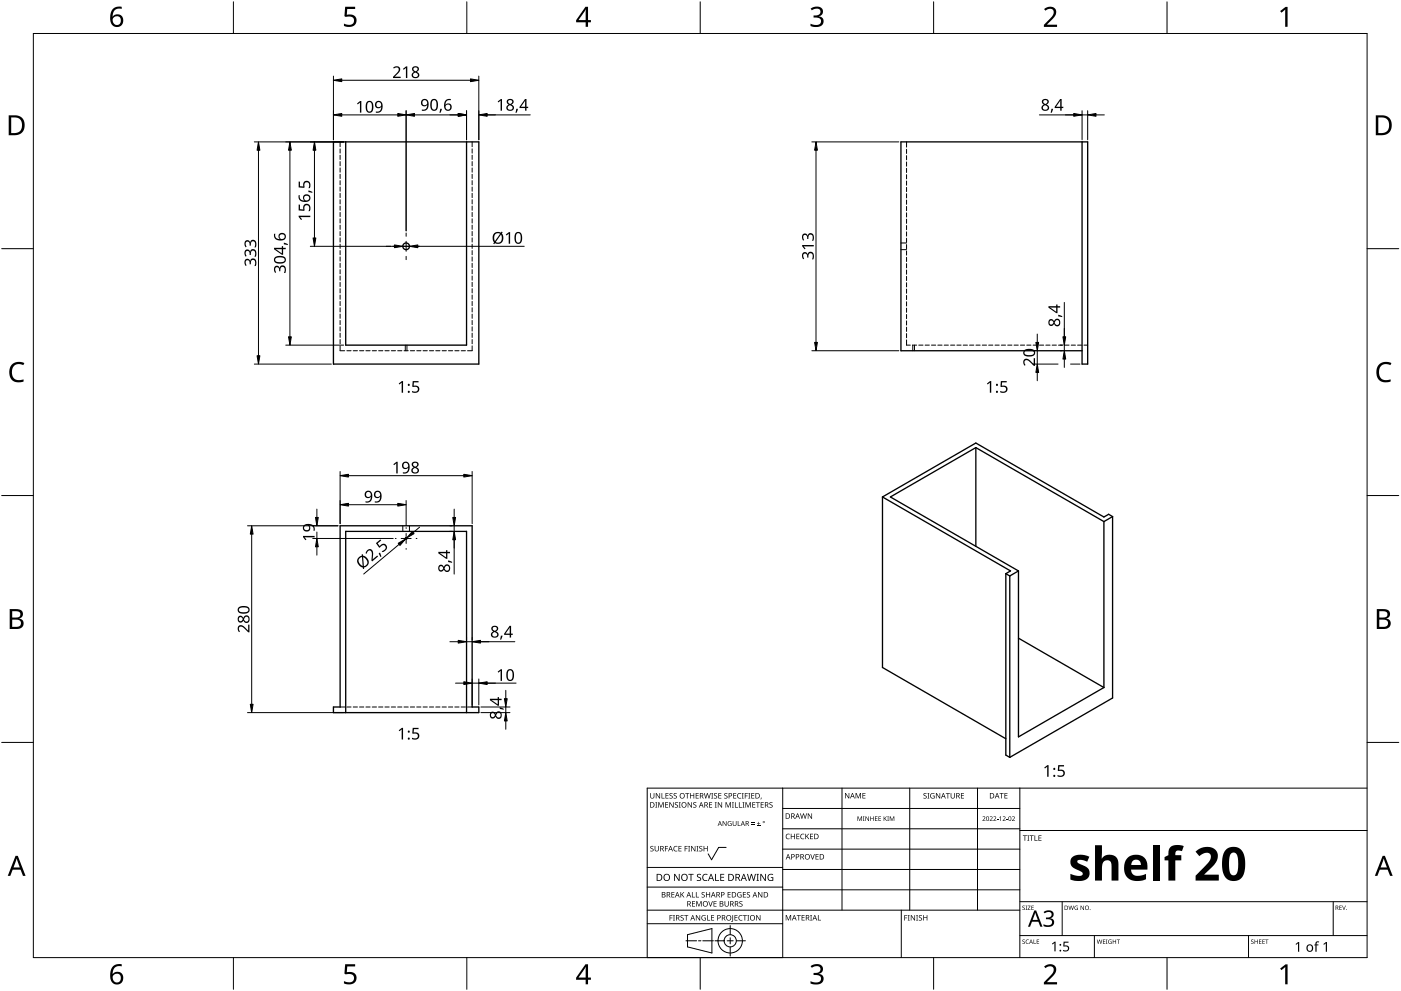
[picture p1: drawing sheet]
<svg xmlns="http://www.w3.org/2000/svg" width="420mm" height="297mm" viewBox="0 0 420 297" stroke-linecap="round" stroke-linejoin="round" font-family="sans-serif">
<g fill="none" stroke="#000" stroke-width=".3">
<path d="M102 42.5v1.5M102 44.6v1.3M102 46.5v1.3M102 48.4v1.3M102 50.3v1.3M102 52.2v1.3M102 54.1v1.3M102 56.1v1.2M102 58v1.2M102 59.9v1.2M141.6 42.5v1.5M141.6 44.6v1.3"/>
<path d="M141.6 46.5v1.3M141.6 48.4v1.3M141.6 50.3v1.3M141.6 52.2v1.3M141.6 54.1v1.3M141.6 56.1v1.2M141.6 58v1.2M141.6 59.9v1.2M271.9 42.5v1.6M271.9 44.7v1.3M271.9 46.6v1.3M271.9 48.5v1.3"/>
<path d="M271.9 50.4v1.3M271.9 52.4v1.2M271.9 54.3v1.2M271.9 56.2v1.2M271.9 58.1v1.2M271.9 60v1.2M102 61.8v1.2M102 63.7v1.2M102 65.6v1.2M102 67.5v1.3M102 69.4v1.3M102 71.3v1.3"/>
<path d="M102 73.2v1.3M102 75.1v1.3M102 77v1.3M102 78.9v1.3M141.6 61.8v1.2M141.6 63.7v1.2M141.6 65.6v1.2M141.6 67.5v1.3M141.6 69.4v1.3M141.6 71.3v1.3M141.6 73.2v1.3M141.6 75.1v1.3"/>
<path d="M141.6 77v1.3M141.6 78.9v1.3M270.2 72.8h1.7M270.2 74.8h1.7M271.9 61.9v1.2M271.9 63.8v1.3M271.9 65.7v1.3M271.9 67.6v1.3M271.9 69.5v1.3M271.9 71.4v1.3M271.9 73.3v1.3M271.9 75.2v1.3"/>
<path d="M271.9 77.1v1.3M271.9 79v1.3M102 80.8v1.3M102 82.7v1.3M102 84.6v1.3M102 86.5v1.3M102 88.4v1.3M102 90.3v1.3M102 92.2v1.3M102 94.1v1.3M102 96.1v1.2M102 98v1.2"/>
<path d="M102 99.9v1.2M141.6 80.8v1.3M141.6 82.7v1.3M141.6 84.6v1.3M141.6 86.5v1.3M141.6 88.4v1.3M141.6 90.3v1.3M141.6 92.2v1.3M141.6 94.1v1.3M141.6 96.1v1.2M141.6 98v1.2M141.6 99.9v1.2"/>
<path d="M271.9 80.9v1.3M271.9 82.8v1.3M271.9 84.7v1.3M271.9 86.6v1.3M271.9 88.5v1.3M271.9 90.5v1.2M271.9 92.4v1.2M271.9 94.3v1.2M271.9 96.2v1.2M271.9 98.1v1.2M271.9 100v1.2M102 103.7v1.4h1.4"/>
<path d="M102 101.8v1.2M104 105.1h1.3M105.9 105.1h1.3M107.8 105.1h1.3M109.7 105.1h1.3M111.6 105.1h1.3M113.5 105.1h1.3M115.4 105.1h1.3M117.4 105.1h1.2M119.3 105.1h1.2M121.2 105.1h1.2M121.5 103.4v1.7"/>
<path d="M122 103.4v1.7M123.1 105.1h1.2M125 105.1h1.2M126.9 105.1h1.2M128.8 105.1h1.3M130.7 105.1h1.3M132.6 105.1h1.3M134.5 105.1h1.3M136.4 105.1h1.3M138.3 105.1h1.3M141.6 101.8v1.2M141.6 103.7v1.4h-1.4"/>
<path d="M271.9 101.9v1.5h1.1M273.6 103.4h1.3M273.7 103.4v1.7M274.2 103.4v1.7M275.5 103.4h1.3M277.4 103.4h1.3M279.3 103.4h1.3M281.3 103.4h1.2M283.2 103.4h1.2M285.1 103.4h1.2M287 103.4h1.2M288.9 103.4h1.2"/>
<path d="M290.8 103.4h1.2M292.7 103.4h1.3M294.6 103.4h1.3M296.5 103.4h1.3M298.4 103.4h1.3M300.3 103.4h1.3M302.2 103.4h1.3M304.1 103.4h1.3M306 103.4h1.3M307.9 103.4h1.3M309.8 103.4h1.3M311.7 103.4h1.3"/>
<path d="M313.6 103.4h1.3M315.5 103.4h1.3M317.4 103.4h1.3M319.4 103.4h1.2M321.3 103.4h1.2M323.2 103.4h1.2M325.1 103.4h1.1M120.8 157.6v1.7M122.8 157.6v1.7M102 211.9h1.4M104 211.9h1.3M105.9 211.9h1.3"/>
<path d="M107.8 211.9h1.3M109.7 211.9h1.3M111.6 211.9h1.3M113.5 211.9h1.3M115.4 211.9h1.3M117.4 211.9h1.2M119.3 211.9h1.2M121.2 211.9h1.2M123.1 211.9h1.2M125 211.9h1.2M126.9 211.9h1.2M128.8 211.9h1.3"/>
<path d="M130.7 211.9h1.3M132.6 211.9h1.3M134.5 211.9h1.3M136.4 211.9h1.3M138.3 211.9h1.3M140.2 211.9h1.4"/>
</g>
<g fill="none" stroke="#000" stroke-width=".4">
<path d="M100 42.5h43.6v66.6h-43.6zM103.7 42.5v60.9h36.2v-60.9M324.5 42.5v66.6h1.7v-66.6h-56v62.6h54.3M292.7 134.2v29.6M292.7 134.2l-25.7 14.8 38.4 22.1M292.7 134.2l38.4 22.1M102 157.6h39.6v54.3h2v1.7h-43.6v-1.7h2zM264.7 149v51.1l36.9 21.3M264.7 149l38.4 22.1-1.5 .8M264.7 149l28-16.2 38.4 22.2 1.4-.9 1.2 .7M331.1 156.3v49.8M333.7 154.8v54.4l-30.9 17.8"/>
<path d="M333.7 154.8l-2.6 1.5M301.6 171.9v54.4l1.2 .7M301.6 171.9l1.2 .7M302.8 172.6v54.4M305.4 171.1v49.8l25.7-14.8M305.4 171.1l-2.6 1.5M305.4 191.3l25.7 14.8M103.7 213.6v-54.3h36.2v54.3"/>
<circle cx="121.8" cy="73.8" r="1"/>
<circle cx="121.8" cy="161.4" r=".25"/>
</g>
<path d="M10 10h400v277h-400z" fill="none" stroke="#000" stroke-width=".3"/>
<g fill="none" stroke="#000" stroke-width=".3">
<path d="M70 .5v9.5M140 .5v9.5M210 .5v9.5M280 .5v9.5M350 .5v9.5M.5 74.5h9.5M410 74.5h9.5M.5 148.5h9.5M410 148.5h9.5M.5 222.5h9.5M410 222.5h9.5M70 287v9.5"/>
<path d="M140 287v9.5M210 287v9.5M280 287v9.5M350 287v9.5"/>
</g>
<g fill="#000">
<path d="M103.5 2h3v.7h-2.4l-.1 1.7a1.98 1.98 0 0 1 2.4 .4 1.98 1.98 0 0 1 .2 2.5 2.88 2.88 0 0 1-3.5 .5v-.7a1.93 1.93 0 0 0 3-.6 1.37 1.37 0 0 0-.5-1.4 1.37 1.37 0 0 0-1.4-.1l-.5 .1-.4-.3zM243.1 2.6a2.32 2.32 0 0 1 3.7 .5 1.47 1.47 0 0 1-1.2 1.8 1.59 1.59 0 0 1 1.4 1.8 1.59 1.59 0 0 1-1.8 1.4l-2.1-.3v-.7a2.12 2.12 0 0 0 3.1-.5 1.21 1.21 0 0 0-1.6-1.3h-.6v-.7a1.53 1.53 0 0 0 2.1-1.1 1.49 1.49 0 0 0-2.6-.4zM313.1 2.7a2.03 2.03 0 0 1 2.1-.8 2.03 2.03 0 0 1 1.6 1.7 3.9 3.9 0 0 1-1.6 2.5l-1.2 1.3h3v.7h-3.9v-.6l1.5-1.6a2.56 2.56 0 0 0 1.3-2.9 1.62 1.62 0 0 0-2.4 .2zM383.9 3.3l1.6-1.2h.6v5.9h-.7l.1-5.2-1.2 1zM3.5 109.3a3.3 3.3 0 0 1 3.8-.5l-.3 .7a2.26 2.26 0 0 0-2.6 0 2.26 2.26 0 0 0-.8 2.6 2.12 2.12 0 0 0 3.1 1.7l.4-.1v.7a2.98 2.98 0 0 1-3.4-.4 2.98 2.98 0 0 1-.8-3.3zM413.5 109.3a3.3 3.3 0 0 1 3.8-.5l-.3 .7a2.26 2.26 0 0 0-2.7 0 2.26 2.26 0 0 0-.7 2.6 2.12 2.12 0 0 0 3.1 1.7l.4-.1v.7a2.98 2.98 0 0 1-3.4-.4 2.98 2.98 0 0 1-.8-3.3zM103.5 289h3v.7h-2.4l-.1 1.7a1.98 1.98 0 0 1 2.4 .4 1.98 1.98 0 0 1 .2 2.5 2.88 2.88 0 0 1-3.5 .4v-.6a1.93 1.93 0 0 0 3-.7 1.37 1.37 0 0 0-.5-1.3 1.37 1.37 0 0 0-1.4-.1l-.5 .1-.4-.3zM243.1 289.6a2.32 2.32 0 0 1 3.7 .5 1.47 1.47 0 0 1-1.2 1.8 1.59 1.59 0 0 1 1.4 1.8 1.59 1.59 0 0 1-1.8 1.4l-2.1-.3v-.7a2.12 2.12 0 0 0 3.1-.5 1.21 1.21 0 0 0-1.6-1.4h-.6v-.6a1.53 1.53 0 0 0 2.1-1.1 1.49 1.49 0 0 0-2.6-.4zM313.1 289.7a2.03 2.03 0 0 1 2.1-.8 2.03 2.03 0 0 1 1.6 1.7 3.9 3.9 0 0 1-1.6 2.5l-1.2 1.3h3v.7h-3.9v-.7l1.5-1.5a2.56 2.56 0 0 0 1.3-2.9 1.62 1.62 0 0 0-2.4 .2zM383.9 290.3l1.6-1.2h.6v5.9h-.7l.1-5.2-1.2 1z"/>
<path d="M33.9 2.6a2.88 2.88 0 0 1 2.6-.6v.7a2.02 2.02 0 0 0-2.7 2.3 1.83 1.83 0 0 1 2.6-.3 1.83 1.83 0 0 1 .3 2.6 2.07 2.07 0 0 1-2.6 .6 2.07 2.07 0 0 1-1.1-2.4 4 4 0 0 1 .9-2.9zM33.7 6.2a1.3 1.3 0 0 0 2.6 0 1.3 1.3 0 0 0-2.6 0z"/>
<path d="M175.6 2h.8v4h.8v.7h-.8v1.3h-.8v-1.3h-2.8v-.6zM175.6 2.8l-2.1 3.2h2.1z"/>
<path d="M2.6 34.6h1.8a2.99 2.99 0 0 1 3 3 2.99 2.99 0 0 1-3.1 2.9h-1.7zM3.4 35.2v4.7h.8a2.35 2.35 0 0 0 2.4-2.1 2.35 2.35 0 0 0-2-2.6z"/>
<path d="M412.6 34.6h1.8a2.99 2.99 0 0 1 3 3 2.99 2.99 0 0 1-3.1 2.9h-1.7zM413.3 35.2v4.7h.9a2.35 2.35 0 0 0 2.4-2.1 2.35 2.35 0 0 0-2-2.6z"/>
<path d="M2.9 182.6h1.7a1.68 1.68 0 0 1 2.3 1.7 1.37 1.37 0 0 1-1.2 1.1 1.61 1.61 0 0 1 1.4 2 1.61 1.61 0 0 1-2.1 1.1h-2.1zM3.7 185.7v2.2h1.2a1.13 1.13 0 0 0 1.4-1.1 1.13 1.13 0 0 0-1.5-1.1zM3.7 183.2v1.9h1.1a1.02 1.02 0 0 0 1.3-1 1.02 1.02 0 0 0-1.4-.9z"/>
<path d="M412.9 182.6h1.7a1.68 1.68 0 0 1 2.3 1.7 1.37 1.37 0 0 1-1.2 1.1 1.61 1.61 0 0 1 1.3 2 1.61 1.61 0 0 1-2 1.1h-2.1zM413.7 185.7v2.2h1.2a1.13 1.13 0 0 0 1.4-1.1 1.13 1.13 0 0 0-1.5-1.1zM413.7 183.2v1.9h1.1a1.02 1.02 0 0 0 1.3-1 1.02 1.02 0 0 0-1.5-.9z"/>
<path d="M4.7 256.5h.6l2.4 6h-.8l-.7-1.8h-2.4l-.7 1.8h-.8zM5 257.3l-.9 2.7h1.8z"/>
<path d="M414.7 256.5h.6l2.4 6h-.8l-.7-1.8h-2.4l-.7 1.8h-.8zM415 257.3l-1 2.7h1.9z"/>
<path d="M33.9 289.6a2.88 2.88 0 0 1 2.6-.6v.7a2.02 2.02 0 0 0-2.7 2.3 1.83 1.83 0 0 1 2.6-.3 1.83 1.83 0 0 1 .3 2.6 2.07 2.07 0 0 1-2.6 .6 2.07 2.07 0 0 1-1.1-2.4 4 4 0 0 1 .9-2.9zM33.7 293.2a1.3 1.3 0 0 0 2.6 0 1.3 1.3 0 0 0-2.6 0z"/>
<path d="M175.6 289h.8v4h.8v.7h-.8v1.3h-.8v-1.3h-2.8v-.6zM175.6 289.8l-2.1 3.2h2.1z"/>
</g>
<g fill="none" stroke="#000" stroke-width=".3">
<path d="M234.7 236.2v50.8h-40.6v-50.8h215.9M252.5 236.2v36.6M272.8 236.2v36.6M293.2 236.2v36.6M305.9 236.2v50.8M217.8 254h-2.3l-2.1 3.7-1-1.8M234.7 242.3h71.2M234.7 248.4h71.2M234.7 254.5h71.2M305.9 248.9h104.1M194.1 276.9h40.6M194.1 272.8h111.8"/>
<path d="M194.1 265.9h40.6M194.1 260h40.6M219 277.4v2.8M234.7 260.6h71.2M234.7 266.7h71.2M270.3 272.8v14.2M305.9 270.3h104.1M318.6 270.3v10.1M399.8 270.3v10.1M205.7 282h3.2M206.2 280.2l7.3-1.9v7.3l-7.3-1.8zM209.5 282h.7"/>
<path d="M210.8 282h3.2M214.4 282h2.8M218.1 282h1.8M219 281.1v1.8M219 283.8v2.8M220.8 282h2.8M305.9 280.4h104.1M328.2 280.4v6.6M374.4 280.4v6.6"/>
<circle cx="219" cy="282" r="1.83"/>
<circle cx="219" cy="282" r="3.7"/>
</g>
<g fill="#000">
<path d="M195 237.7h.2v1.1a.42 .42 0 0 0 .4 .4 .42 .42 0 0 0 .4-.4v-1.1h.2v1.1a.62 .62 0 0 1-.6 .6 .62 .62 0 0 1-.6-.6zM196.7 237.7h.2l.9 1.4v-1.4h.2v1.6h-.3l-.8-1.3v1.3h-.2zM198.4 237.7h.2v1.5h.7v.1h-.9zM199.6 237.7h.9v.2h-.7v.5h.6v.2h-.6v.6h.7v.1h-.9zM200.8 237.9l.6-.2 .3 .1v.2a.38 .38 0 0 0-.5-.2 .38 .38 0 0 0-.2 .5 .38 .38 0 0 0 .5 .2 .53 .53 0 0 1 .1 .8 .53 .53 0 0 1-.8 0v-.2a.41 .41 0 0 0 .6 .1 .41 .41 0 0 0 .1-.5 .41 .41 0 0 0-.5-.2zM202.1 237.9l.5-.2 .4 .1-.1 .2a.38 .38 0 0 0-.5-.2 .38 .38 0 0 0-.2 .5 .38 .38 0 0 0 .5 .2 .53 .53 0 0 1 .2 .8 .53 .53 0 0 1-.8 0v-.2a.41 .41 0 0 0 .5 .1 .41 .41 0 0 0 .2-.5 .41 .41 0 0 0-.6-.2zM205.5 237.7h1.2v.2h-.5v1.4h-.2v-1.4h-.5zM207 237.7h.2v.7h.8v-.7h.2v1.6h-.2v-.7h-.8v.7h-.2zM208.6 237.7h.9v.2h-.7v.5h.7v.2h-.7v.6h.7v.1h-.9zM211.1 237.7h.2l.4 1.4 .3-1.4h.2l.4 1.4 .4-1.4h.2l-.5 1.6h-.2l-.4-1.3-.3 1.3h-.3zM213.3 237.7h.6l-.2 .2v1.3l.2 .1h-.6l.2-.1v-1.3zM214.2 237.9l.5-.2 .4 .1-.1 .2a.38 .38 0 0 0-.5-.2 .38 .38 0 0 0-.2 .5 .38 .38 0 0 0 .5 .2 .53 .53 0 0 1 .2 .8 .53 .53 0 0 1-.8 0v-.2a.41 .41 0 0 0 .5 .1 .41 .41 0 0 0 .2-.5 .41 .41 0 0 0-.6-.2z"/>
<path d="M215.4 237.7h.9v.2h-.7v.5h.7v.2h-.7v.6h.7v.1h-.9zM217.3 237.9l.5-.2 .4 .1-.1 .2a.38 .38 0 0 0-.5-.2 .38 .38 0 0 0-.2 .5 .38 .38 0 0 0 .5 .2 .53 .53 0 0 1 .2 .8 .53 .53 0 0 1-.8 0v-.2a.41 .41 0 0 0 .5 .1 .41 .41 0 0 0 .2-.5 .41 .41 0 0 0-.6-.2zM219.9 237.7h.9v.2h-.7v.5h.7v.2h-.7v.6h.7v.1h-.9zM221.3 237.9l.6-.2 .4 .1-.1 .2a.65 .65 0 0 0-.9 .6 .65 .65 0 0 0 .9 .5 .77 .77 0 0 1-1.1-.1 .77 .77 0 0 1 .2-1.1zM222.5 237.7h.5l-.1 .2v1.3l.1 .1h-.5l.2-.1v-1.3zM223.4 237.7h.9v.2h-.7v.6h.6v.2h-.6v.6h-.2zM224.4 237.7h.6l-.2 .2v1.3l.2 .1h-.6l.2-.1v-1.3zM225.3 237.7h.9v.2h-.7v.5h.7v.2h-.7v.6h.7v.1h-.9zM228.2 239.1h.2l-.3 .5zM253.4 237.7h.3l.8 1.3v-1.3h.2v1.6h-.2l-.9-1.3v1.3h-.2zM256.6 237.7h.3l.5 1.3 .5-1.3h.3v1.6h-.2v-1.4l-.7 1.4-.5-1.4v1.4h-.2zM258.6 237.7h1v.2h-.7v.5h.6v.2h-.6v.5h.7v.2h-1z"/>
<path d="M277 237.9l.6-.2 .3 .1-.1 .2a.38 .38 0 0 0-.5-.2 .38 .38 0 0 0-.1 .5 .38 .38 0 0 0 .5 .2 .53 .53 0 0 1 .1 .8 .53 .53 0 0 1-.8 0v-.2a.41 .41 0 0 0 .6 .1 .41 .41 0 0 0 .1-.5 .41 .41 0 0 0-.5-.2zM278.1 237.7h.6l-.2 .2v1.3l.2 .1h-.6l.2-.1v-1.3zM279.2 237.9l.7-.2 .4 .1-.1 .2a.67 .67 0 0 0-1 .5 .67 .67 0 0 0 .9 .6v-.4h-.4v-.2h.6v.8a.88 .88 0 0 1-1.2-.2 .88 .88 0 0 1 .1-1.2zM280.7 237.7h.2l.9 1.4v-1.4h.2v1.6h-.3l-.8-1.3v1.3h-.2zM283.7 237.7h1.2v.2h-.5v1.4h-.2v-1.4h-.5zM285.1 237.7h.2v1.1a.42 .42 0 0 0 .4 .4 .42 .42 0 0 0 .4-.4v-1.1h.2v1.1a.62 .62 0 0 1-.6 .6 .62 .62 0 0 1-.6-.6zM288.2 237.7h.9v.2h-.7v.5h.7v.2h-.7v.6h.7v.1h-.9zM299.8 237.7h1.2v.2h-.5v1.4h-.2v-1.4h-.5zM301.2 237.7h.9v.2h-.7v.5h.7v.2h-.7v.5h.7v.2h-.9zM195.1 253.7l.6-.2 .3 .1-.1 .2a.38 .38 0 0 0-.5-.1 .38 .38 0 0 0-.1 .5 .38 .38 0 0 0 .4 .2 .53 .53 0 0 1 .2 .7 .53 .53 0 0 1-.8 .1v-.2a.41 .41 0 0 0 .6 .1 .41 .41 0 0 0 .1-.6 .41 .41 0 0 0-.6-.2zM196.5 240.4h.6l-.2 .2v1.3l.2 .2h-.6l.2-.2v-1.3zM196.3 253.6h.2v1a.42 .42 0 0 0 .5 .4 .42 .42 0 0 0 .4-.4v-1h.2v1a.62 .62 0 0 1-.6 .6 .62 .62 0 0 1-.7-.6z"/>
<path d="M197.4 240.4h.3l.5 1.4 .5-1.4h.3v1.7h-.2v-1.5l-.7 1.5-.5-1.5v1.5h-.2zM199.4 253.6h.9v.1h-.7v.6h.7v.2h-.7v.7h-.2zM199.5 240.4h.9v.2h-.7v.5h.6v.2h-.6v.6h.7v.2h-.9zM200.7 240.4h.3l.8 1.4v-1.4h.2v1.7h-.2l-.9-1.4v1.4h-.2zM202.2 253.8l.5-.3 .5 .1-.1 .2a.65 .65 0 0 0-.9 .6 .65 .65 0 0 0 .9 .6 .77 .77 0 0 1-1.1-.1 .77 .77 0 0 1 .2-1.1zM202.5 240.6l.5-.2 .3 .1v.2a.38 .38 0 0 0-.5-.2 .38 .38 0 0 0-.2 .5 .38 .38 0 0 0 .5 .2 .53 .53 0 0 1 .1 .8 .53 .53 0 0 1-.8 0l.1-.1a.41 .41 0 0 0 .5 0 .41 .41 0 0 0 .1-.5 .41 .41 0 0 0-.5-.2zM203.6 240.4h.6l-.2 .2v1.3l.2 .2h-.6l.2-.2v-1.3zM203.5 253.6h.9v.1h-.7v.6h.6v.1h-.6v.6h.7v.2h-.9zM205.3 253.6h.9v.1h-.7v.6h.7v.2h-.7v.7h-.2zM206.4 253.6h.6l-.2 .1v1.3l.2 .2h-.6l.2-.2v-1.3zM206.2 240.4h.3l.8 1.4v-1.4h.2v1.7h-.2l-.9-1.4v1.4h-.2zM207.3 253.6h.2l.9 1.3v-1.3h.2v1.6h-.3l-.8-1.4v1.4h-.2z"/>
<path d="M208 240.6l.5-.2 .3 .1v.2a.38 .38 0 0 0-.5-.2 .38 .38 0 0 0-.2 .5 .38 .38 0 0 0 .5 .2 .53 .53 0 0 1 .2 .8 .53 .53 0 0 1-.9 0l.1-.1a.41 .41 0 0 0 .5 0 .41 .41 0 0 0 .1-.5 .41 .41 0 0 0-.5-.2zM208.9 253.6h.6l-.2 .1v1.3l.2 .2h-.6l.2-.2v-1.3zM209.8 253.7l.5-.2 .3 .1v.2a.38 .38 0 0 0-.5-.1 .38 .38 0 0 0-.2 .5 .38 .38 0 0 0 .5 .2 .53 .53 0 0 1 .2 .7 .53 .53 0 0 1-.9 .1l.1-.2a.41 .41 0 0 0 .5 .1 .41 .41 0 0 0 .1-.6 .41 .41 0 0 0-.5-.2zM211 253.6h.2v.7h.8v-.7h.2v1.6h-.2v-.8h-.8v.8h-.2zM212.7 240.4h.9v.2h-.7v.5h.6v.2h-.6v.6h.7v.2h-.9zM214.4 240.4h.6l-.2 .2v1.3l.2 .2h-.6l.2-.2v-1.3zM215.3 240.4h.2l.9 1.4v-1.4h.2v1.7h-.3l-.8-1.4v1.4h-.2zM216.7 246.1h.2l.8 1.2v-1.2h.2v1.5h-.2l-.8-1.2v1.2h-.2zM217.6 240.4h.3l.5 1.4 .5-1.4h.3v1.7h-.2v-1.5l-.7 1.5-.5-1.5v1.5h-.2zM218.4 246.3l.6-.2 .4 .1-.2 .1a.6 .6 0 0 0-.8 .5 .6 .6 0 0 0 .8 .6v-.4l-.3-.2h.5v.7a.8 .8 0 0 1-1-.2 .8 .8 0 0 1 0-1zM219.5 240.4h.6l-.2 .2v1.3l.2 .2h-.6l.2-.2v-1.3zM220.4 240.4h.2v1.5h.7v.2h-.9z"/>
<path d="M219.7 246.1h.2v.9a.38 .38 0 0 0 .4 .4 .38 .38 0 0 0 .4-.4v-.9h.2v.9a.56 .56 0 0 1-.6 .6 .56 .56 0 0 1-.6-.6zM221.3 246.1h.1v1.3h.7v.2h-.8zM221.6 240.4h.2v1.5h.7v.2h-.9zM222.7 240.4h.5l-.1 .2v1.3l.1 .2h-.5l.1-.2v-1.3zM223.6 240.4h.3l.5 1.4 .5-1.4h.3v1.7h-.2v-1.5l-.7 1.5-.6-1.5v1.5h-.1zM225.3 247l1 .1zM225.3 246.6l1 .1zM225.6 240.4h.9v.2h-.7v.5h.7v.2h-.7v.6h.7v.2h-.9zM227 247.4l1 .2zM226.7 240.4h1.2v.2h-.5v1.5h-.2v-1.5h-.5zM227.4 246.3l.2 .5h.4l-.4 .1v.4l-.2-.4h-.4l.4-.1zM228.1 240.4h.9v.2h-.7v.5h.7v.2h-.7v.6h.7v.2h-.9z"/>
<path d="M230.8 240.6l.6-.2 .3 .1-.1 .2a.38 .38 0 0 0-.5-.2 .38 .38 0 0 0-.1 .5 .38 .38 0 0 0 .4 .2 .53 .53 0 0 1 .2 .8 .53 .53 0 0 1-.8 0v-.1a.41 .41 0 0 0 .6 0 .41 .41 0 0 0 .1-.5 .41 .41 0 0 0-.6-.2zM235.8 250.1l.6-.2 .5 .1-.1 .2a.65 .65 0 0 0-1 .5 .65 .65 0 0 0 1 .6 .77 .77 0 0 1-1.1-.1 .77 .77 0 0 1 .1-1.1zM237.2 249.9h.2v.7h.8v-.7h.2v1.6h-.2v-.7h-.8v.7h-.2zM238.8 249.9h.9v.2h-.7v.5h.7v.2h-.7v.5h.7v.2h-.9zM240.2 250.1l.6-.2 .4 .1v.2a.65 .65 0 0 0-1 .5 .65 .65 0 0 0 1 .6 .77 .77 0 0 1-1.1-.1 .77 .77 0 0 1 .1-1.1zM240 243.8h.2l.3 1.4 .4-1.4h.2l.4 1.4 .3-1.4h.2l-.4 1.6h-.2l-.4-1.4-.4 1.4h-.2zM241.5 249.9h.2v.8l.7-.8h.3l-.7 .7 .7 .9h-.2l-.6-.7-.2 .7h-.2zM243 256h.2l.5 1.4 .4-1.4h.3l-.6 1.6h-.2zM242.3 243.8h.2l.9 1.3-.1-1.3h.2v1.6h-.2l-.9-1.3v1.3h-.1zM242.9 249.9h.9v.2h-.7v.5h.7v.2h-.7v.5h.7v.2h-.9zM244.6 256h.9v.2h-.7v.5h.6v.2h-.6v.5h.7v.2h-.9zM257.2 244.7h.2l.4 1.1 .5-1.1h.2v1.4h-.1v-1.2l-.6 1.2-.5-1.2v1.2h-.1z"/>
<path d="M258.8 244.7h.5l-.2 .1 .2 1.3h-.5l.1-.2zM259.5 244.7h.2l.8 1.1v-1.1h.1v1.4h-.2l-.7-1.2v1.2h-.2zM261 244.7h.2v.6h.7v-.6h.1v1.4h-.1v-.7h-.7v.7h-.2zM262.4 244.7h.8l-.6 .1v.5h.5l-.5 .1v.5l.6 .2h-.8zM263.5 244.7h.7l-.6 .1v.5h.6l-.6 .1v.5l.6 .2h-.7zM265 244.7h.2v.7l.8-.7-.6 .6 .6 .8-.7-.7-.1 .7h-.2zM266.1 244.7h.5l-.2 .1 .2 1.3h-.5l.1-.2zM266.8 244.7h.3l.4 1.1 .4-1.1h.3v1.4h-.2v-1.2l-.6 1.2-.4-1.2v1.2h-.2zM294.7 244.8a.49 .49 0 0 1 .7 .1 .49 .49 0 0 1-.3 .7l-.3 .3 .7 .2h-.9l.4-.5a.37 .37 0 0 0 .4-.6 .37 .37 0 0 0-.7-.1zM296.8 244.8a.49 .49 0 0 1 .8 .1 .49 .49 0 0 1-.3 .7l-.3 .3 .7 .2h-.9l.4-.5a.37 .37 0 0 0 .3-.6 .37 .37 0 0 0-.6-.1zM297.9 244.8a.49 .49 0 0 1 .8 .1 .49 .49 0 0 1-.3 .7l-.3 .3 .7 .2h-.9l.4-.5a.37 .37 0 0 0 .3-.6 .37 .37 0 0 0-.6-.1zM299 245.5l.4 .1z"/>
<path d="M299.7 245l.5-.3v1.4h-.2v-1.2zM300.7 244.8a.49 .49 0 0 1 .8 .1 .49 .49 0 0 1-.3 .7l-.3 .3 .7 .2h-.9l.4-.5a.37 .37 0 0 0 .3-.6 .37 .37 0 0 0-.6-.1zM301.8 245.5l.4 .1zM303.5 244.8a.49 .49 0 0 1 .8 .1 .49 .49 0 0 1-.3 .7l-.3 .3 .7 .2h-.9l.3-.5a.37 .37 0 0 0 .4-.6 .37 .37 0 0 0-.6-.1zM306.8 250.4h1.2v.2h-.5v1.4h-.2v-1.4h-.5zM308.1 250.4h.6l-.2 .2v1.3l.2 .1h-.6l.2-.1v-1.3zM308.8 250.4h1.2v.2h-.5v1.4h-.2v-1.4h-.5zM310.2 250.4h.3v1.4h.7v.2h-1zM311.4 250.4h.9v.2h-.7v.5h.7v.2h-.7v.5h.7v.2h-.9zM200.8 274.3h.9v.2h-.7v.5h.7v.2h-.7v.7h-.2zM201.4 267.4h.9v.2h-.7v.5h.6v.1h-.6v.6h.7v.2h-.9zM201.8 274.3h.6l-.2 .2v1.3l.2 .1h-.6l.2-.1v-1.3z"/>
<path d="M202.2 261.9h.3l1.1 1.8v-1.8h.2v2.1h-.3l-1.1-1.7v1.7h-.2zM204.1 274.4l.6-.1 .3 .1v.1a.38 .38 0 0 0-.5-.1 .38 .38 0 0 0-.2 .5 .38 .38 0 0 0 .5 .2 .53 .53 0 0 1 .1 .8 .53 .53 0 0 1-.8 0l.1-.2a.41 .41 0 0 0 .5 .1 .41 .41 0 0 0 .1-.6 .41 .41 0 0 0-.5-.1zM204.1 267.4h.2v.8l.7-.8h.2l-.6 .7 .7 .9h-.3l-.6-.8-.1 .8h-.2zM205.2 274.3h1.2v.2h-.5v1.4h-.2v-1.4h-.5zM206.4 261.9h1.6v.3h-.6v1.8h-.3v-1.8h-.7zM207.5 267.4h.2v1.4h.7v.2h-.9zM207.5 270.1h.9v.2h-.7v.5h.7v.2h-.7v.6h.7v.1h-.9zM208.7 267.4h.2v1.4h.7v.2h-.9zM208.8 270.1h.3l.5 1.3 .5-1.3h.3v1.6h-.2v-1.4l-.7 1.4-.5-1.4v1.4h-.2zM208.7 274.3h.2l.9 1.3v-1.3h.2v1.6h-.3l-.8-1.3v1.3h-.2zM209.1 262.1l.4-.2 .7 .1-.2 .2a.44 .44 0 0 0-.7 .2 .44 .44 0 0 0 .5 .5 .66 .66 0 0 1 .4 1 .66 .66 0 0 1-1 .1h-.2v-.3l.3 .1a.47 .47 0 0 0 .7-.3 .47 .47 0 0 0-.6-.5l-.4-.3zM210.6 274.5l.7-.2 .4 .1-.1 .1a.67 .67 0 0 0-1 .5 .67 .67 0 0 0 .9 .7v-.5h-.4v-.1h.6v.8a.88 .88 0 0 1-1.2-.2 .88 .88 0 0 1 .1-1.2z"/>
<path d="M210.5 267.5l.5-.1 .4 .1-.1 .1a.38 .38 0 0 0-.5-.1 .38 .38 0 0 0-.2 .5 .38 .38 0 0 0 .5 .2 .53 .53 0 0 1 .2 .8 .53 .53 0 0 1-.8 0v-.2a.41 .41 0 0 0 .5 .1 .41 .41 0 0 0 .1-.6 .41 .41 0 0 0-.5-.1zM210.9 262.2l.7-.3 .6 .1-.1 .3a.84 .84 0 0 0-1.2 .7 .84 .84 0 0 0 1.2 .8v.2a1.1 1.1 0 0 1-1.4-.4 1.1 1.1 0 0 1 .2-1.4zM212.1 274.3h.2v1.4h.7v.2h-.9zM212.4 270.1h.2l.5 1.4 .5-1.4h.2l-.6 1.6h-.2zM211.7 267.4h.2v.7h.9v-.7h.2v1.6h-.2v-.8h-.9v.8h-.2zM213.3 274.3h.9v.2h-.7v.5h.6v.2h-.6v.5h.7v.2h-.9zM214.5 261.9h.2v1.9h1v.2h-1.2zM214 270.1h.9v.2h-.7v.5h.7v.2h-.7v.6h.7v.1h-.9zM216 261.9h1.2v.3h-.9v.6h.8v.3h-.8v.7h.9v.2h-1.2zM217.3 270.1h.2v1.1a.42 .42 0 0 0 .4 .4 .42 .42 0 0 0 .4-.4v-1.1h.2v1.1a.62 .62 0 0 1-.6 .6 .62 .62 0 0 1-.6-.6zM218.2 267.4h.9v.2h-.7v.5h.7v.1h-.7v.6h.7v.2h-.9zM219.6 274.3h.3l-.1 1.7-.5 .3v-.2l.3-.1z"/>
<path d="M220.3 274.3h.9v.2h-.7v.5h.6v.2h-.6v.5h.7v.2h-.9zM221.3 267.6l.7-.2 .4 .1-.1 .1a.67 .67 0 0 0-1 .5 .67 .67 0 0 0 .9 .7v-.5h-.4v-.2h.6v.8a.88 .88 0 0 1-1.2-.1 .88 .88 0 0 1 .1-1.2zM221.7 274.5l.5-.2 .5 .1-.1 .1a.65 .65 0 0 0-.9 .6 .65 .65 0 0 0 .9 .6 .77 .77 0 0 1-1.1-.1 .77 .77 0 0 1 .2-1.1zM221.8 270.3l.5-.2 .4 .1-.1 .2a.38 .38 0 0 0-.5-.2 .38 .38 0 0 0-.2 .5 .38 .38 0 0 0 .5 .2 .53 .53 0 0 1 .2 .8 .53 .53 0 0 1-.8 0v-.2a.41 .41 0 0 0 .5 .1 .41 .41 0 0 0 .2-.5 .41 .41 0 0 0-.6-.2zM222.8 274.3h1.2v.2h-.5v1.4h-.2v-1.4h-.5zM222.8 267.4h.9v.2h-.7v.5h.7v.1h-.7v.6h.7v.2h-.9zM224.1 274.3h.6l-.2 .2v1.3l.2 .1h-.6l.2-.1v-1.3zM224 267.5l.6-.1 .3 .1v.1a.38 .38 0 0 0-.5-.1 .38 .38 0 0 0-.2 .5 .38 .38 0 0 0 .5 .2 .53 .53 0 0 1 .1 .8 .53 .53 0 0 1-.8 0l.1-.2a.41 .41 0 0 0 .5 .1 .41 .41 0 0 0 .1-.6 .41 .41 0 0 0-.5-.1zM224 261.9h.3l.4 1.8 .5-1.8h.3l.5 1.8 .4-1.8h.3l-.6 2.1h-.2l-.5-1.8-.5 1.8h-.3zM226.9 261.9h.7l-.2 .3v1.6l.2 .2h-.7l.2-.2v-1.6zM226.8 274.3h.2l.9 1.3v-1.3h.2v1.6h-.3l-.8-1.3v1.3h-.2zM227.3 267.4h.3l.8 1.3v-1.3h.2v1.6h-.2l-.9-1.3v1.3h-.2z"/>
<path d="M228 261.9h.3l1.2 1.8-.1-1.8h.3v2.1h-.3l-1.1-1.7v1.7h-.3zM230.5 262.2l.9-.3 .5 .1-.1 .3a.87 .87 0 0 0-1.4 .6 .87 .87 0 0 0 1.2 .9v-.6h-.4v-.3h.7v1.1a1.15 1.15 0 0 1-1.5-.3 1.15 1.15 0 0 1 .1-1.5zM235.6 274.3h.3l.5 1.3 .6-1.3h.3v1.6h-.2v-1.4l-.7 1.4-.6-1.4v1.4h-.2zM238.9 274.3h1.3v.2h-.5v1.4h-.2v-1.4h-.6zM240.4 274.3h.9v.2h-.7v.5h.7v.1h-.7v.6h.7v.2h-.9zM242.9 274.3h.6l-.2 .1v1.3l.2 .2h-.6l.2-.2v-1.3zM245.3 274.3h.2v1.4h.7v.2h-.9zM271.2 274.3h.9v.2h-.7v.5h.7v.2h-.7v.7h-.2zM272.2 274.3h.6l-.2 .2v1.3l.2 .1h-.6l.2-.1v-1.3zM273.1 274.3h.3l.8 1.3v-1.3h.2v1.6h-.2l-.9-1.3v1.3h-.2zM274.7 274.3h.6l-.2 .2v1.3l.2 .1h-.6l.2-.1v-1.3zM275.6 274.4l.6-.1 .3 .1v.1a.38 .38 0 0 0-.5-.1 .38 .38 0 0 0-.2 .5 .38 .38 0 0 0 .5 .2 .53 .53 0 0 1 .1 .8 .53 .53 0 0 1-.8 0v-.2a.41 .41 0 0 0 .6 .1 .41 .41 0 0 0 .1-.6 .41 .41 0 0 0-.5-.1z"/>
<path d="M276.9 274.3h.2v.7h.8v-.7h.2v1.6h-.2v-.7h-.8v.7h-.2zM306.7 271.6l.4-.2 .2 .2a.32 .32 0 0 0-.4 0 .32 .32 0 0 0-.1 .4 .32 .32 0 0 0 .4 .1 .41 .41 0 0 1 0 .7 .41 .41 0 0 1-.6-.2 .31 .31 0 0 0 .4 .1 .31 .31 0 0 0 .1-.5l-.5-.2zM307.6 271.5h.4l-.1 .1 .1 1.2h-.4l.1-.2zM308.2 271.5h.8l-.6 1.1 .7 .2h-.9l.6-1.2zM309.3 271.5h.7l-.5 .1v.4h.5l-.5 .1v.5l.5 .2h-.7zM313 273.4a1.69 1.69 0 0 1 1.8-.6 1.69 1.69 0 0 1 1.2 1.5l-.4 .7-.6 .2a1.31 1.31 0 0 1 1.2 1.5 1.31 1.31 0 0 1-1.5 1.1l-1.8-.2v-.6a1.73 1.73 0 0 0 2.6-.4 .99 .99 0 0 0-1.3-1.1h-.5v-.5a1.13 1.13 0 0 0 1.2-.1 1.13 1.13 0 0 0 .4-1.1 1.42 1.42 0 0 0-2 0zM320.4 271.5h.2l.3 1.1 .3-1.1h.1l.3 1.1 .3-1.1h.2l-.4 1.3h-.1l-.3-1.2-.4 1.2h-.1zM322.4 271.6l.9-.1-.3 .1a.53 .53 0 0 0-.6 .6 .53 .53 0 0 0 .7 .4v-.4l-.3-.1h.5v.6a.71 .71 0 0 1-.9-.1 .71 .71 0 0 1 0-1zM324.1 271.5l.9 1-.1-1h.2v1.3l-.9-1.1-.1 1.1zM401.7 271.4h.7l-.6 .2v.4h.6l-.6 .1v.5l.6 .1h-.7zM402.5 271.4h.2l.4 1.2 .3-1.2h.2l-.5 1.3zM306.7 281.7l.4-.1 .2 .2a.32 .32 0 0 0-.4-.1 .32 .32 0 0 0-.1 .5 .32 .32 0 0 0 .4 .1 .41 .41 0 0 1 0 .6 .41 .41 0 0 1-.6-.2 .31 .31 0 0 0 .4 .2 .31 .31 0 0 0 .1-.5l-.5-.3z"/>
<path d="M307.8 281.8l.4-.2 .4 .1-.1 .1a.52 .52 0 0 0-.7 .5 .52 .52 0 0 0 .7 .4 .61 .61 0 0 1-.9 0 .61 .61 0 0 1 .2-.9zM310 281.6h.1v1.2l.6 .1h-.7zM310.9 281.6h.7l-.5 .2v.4h.5l-.5 .1v.5l.5 .1h-.7zM315.5 282.9l1.1-.7v3h-.4v-2.6l-.5 .5zM319 282.2h1.4v.4h-1.1l-.1 .8a1 1 0 0 1 1.5 1 1 1 0 0 1-1.6 .8l-.3-.2v-.3l.2 .1a.73 .73 0 0 0 1 0 .73 .73 0 0 0 0-1l-1.1-.2zM328.9 281.6h.2l.3 1.1 .3-1.1h.1l.3 1.1 .3-1.1h.2l-.4 1.3h-.1l-.4-1.1-.3 1.1h-.1zM330.8 281.6h.7l-.6 .2v.4h.6l-.6 .1v.5l.6 .1h-.7zM331.7 281.6h.4l-.1 .1 .1 1.2h-.4l.1-.1zM332.5 281.8l.9-.1-.2 .1a.53 .53 0 0 0-.7 .5 .53 .53 0 0 0 .7 .5v-.4l-.2-.2h.4v.7a.71 .71 0 0 1-.9-.2 .71 .71 0 0 1 0-.9zM333.7 281.6h.2v.6h.6v-.6h.2v1.3h-.2v-.6h-.6v.6h-.2zM334.9 281.6h1l-.4 .2v1.1h-.2v-1.1zM375.2 281.7l.5-.1 .2 .2a.32 .32 0 0 0-.4-.1 .32 .32 0 0 0-.1 .5 .32 .32 0 0 0 .4 .1 .41 .41 0 0 1 0 .6 .41 .41 0 0 1-.6-.2 .31 .31 0 0 0 .4 .2 .31 .31 0 0 0 .1-.5l-.5-.3z"/>
<path d="M376.2 281.6h.2v.6h.7v-.6h.1v1.3h-.1v-.6h-.7v.6h-.2zM377.6 281.6h.7l-.6 .2v.4h.6l-.6 .1v.5l.6 .1h-.7zM378.6 281.6h.7l-.5 .2v.4h.5l-.5 .1v.5l.5 .1h-.7zM379.4 281.6h1l-.4 .2v1.1h-.2v-1.1zM388.5 283l1.1-.6v2.9h-.3v-2.6l-.6 .5zM394.7 282.3l.9-.1-.1 .3h-.5l-.1 .2-.1 .4h.6v.3h-.6v1.9h-.3v-1.9h-.4l.4-.3zM396.9 283l1.1-.6v2.9h-.4v-2.6l-.5 .5z"/>
<path d="M203.7 238.5a.81 .81 0 0 1 1.6 0 .81 .81 0 0 1-1.6 0zM204.1 238.5a.6 .6 0 0 0 1.2 0 .6 .6 0 0 0-1.2 0z"/>
<path d="M209.9 237.7h.4a.47 .47 0 0 1 .6 .3 .47 .47 0 0 1-.3 .6l.5 .7h-.3l-.4-.6h-.3v.6h-.2zM210.1 237.9v.6h.2a.31 .31 0 0 0 .4-.3 .31 .31 0 0 0-.4-.3z"/>
<path d="M218.5 237.7h.5a.54 .54 0 0 1 .6 .7 .54 .54 0 0 1-.9 .3v.6h-.2zM218.7 237.9v.6a.39 .39 0 0 0 .7-.3 .39 .39 0 0 0-.7-.3z"/>
<path d="M226.6 237.7h.5a.81 .81 0 0 1 .8 .9 .81 .81 0 0 1-.9 .7h-.4zM226.8 237.9v1.3h.2a.64 .64 0 0 0 .7-.6 .64 .64 0 0 0-.7-.7z"/>
<path d="M255.6 237.7h.1l.7 1.6h-.2l-.2-.5h-.7l-.2 .5h-.2zM255.6 237.9l-.2 .7h.5z"/>
<path d="M282.8 237.7h.2l.6 1.6h-.2l-.2-.5h-.6l-.2 .5h-.2zM282.9 237.9l-.2 .8h.5z"/>
<path d="M286.8 237.7h.4a.47 .47 0 0 1 .6 .3 .47 .47 0 0 1-.3 .6l.4 .7h-.2l-.4-.6h-.3v.6h-.2zM287 237.9v.6h.2a.31 .31 0 0 0 .4-.3 .31 .31 0 0 0-.4-.3z"/>
<path d="M296.9 237.7h.5a.81 .81 0 0 1 .8 .8 .81 .81 0 0 1-.9 .8h-.4zM297.1 237.9v1.2h.2a.64 .64 0 0 0 .7-.6 .64 .64 0 0 0-.7-.6z"/>
<path d="M298.9 237.7h.2l.7 1.6h-.3l-.2-.5h-.6l-.2 .5h-.2zM299 237.9l-.2 .7h.5z"/>
<path d="M195 240.4h.5a.81 .81 0 0 1 .8 .9 .81 .81 0 0 1-.9 .8h-.4zM195.2 240.6v1.3h.2a.64 .64 0 0 0 .7-.6 .64 .64 0 0 0-.6-.7z"/>
<path d="M198 253.6h.5a.47 .47 0 0 1 .5 .3 .47 .47 0 0 1-.3 .6l.5 .7h-.3l-.4-.7h-.3v.7h-.2zM198.2 253.7v.6h.3a.31 .31 0 0 0 .3-.3 .31 .31 0 0 0-.4-.3z"/>
<path d="M201 253.6h.2l.6 1.6h-.2l-.2-.5h-.6l-.2 .5h-.2zM201.1 253.8l-.3 .7h.6z"/>
<path d="M204.3 241.3a.81 .81 0 0 1 1.6 0 .81 .81 0 0 1-1.6 0zM204.6 241.3a.6 .6 0 0 0 1.2 0 .6 .6 0 0 0-1.2 0z"/>
<path d="M210.2 240.4h.2l.6 1.7h-.2l-.2-.5h-.6l-.2 .5h-.2zM210.3 240.7l-.3 .7h.6z"/>
<path d="M211.2 240.4h.5a.47 .47 0 0 1 .6 .4 .47 .47 0 0 1-.3 .5l.4 .8h-.2l-.4-.7h-.4v.7h-.2zM211.4 240.6v.6h.3a.31 .31 0 0 0 .4-.3 .31 .31 0 0 0-.4-.3z"/>
<path d="M215.8 246.1l.7 1.5-.3-.5h-.6l-.4 .5zM215.9 246.3l-.3 .6h.5z"/>
<path d="M222.7 246.1l.7 1.5-.3-.5h-.6l-.4 .5zM222.8 246.3l-.3 .6h.5z"/>
<path d="M223.6 246.1h.4a.42 .42 0 0 1 .5 .3 .42 .42 0 0 1-.2 .5l.4 .7h-.2l-.4-.6h-.3v.6h-.2zM223.8 246.3v.5h.2a.28 .28 0 0 0 .4-.3 .28 .28 0 0 0-.4-.2z"/>
<path d="M228.7 246.4a.35 .35 0 0 1 .7 0 .35 .35 0 0 1-.7 0zM228.9 246.4a.2 .2 0 0 0 .4 0 .2 .2 0 0 0-.4 0z"/>
<path d="M229.4 240.4h.4a.47 .47 0 0 1 .6 .4 .47 .47 0 0 1-.3 .5l.5 .8h-.3l-.4-.7h-.3v.7h-.2zM229.6 240.6v.6h.2a.31 .31 0 0 0 .4-.3 .31 .31 0 0 0-.4-.3z"/>
<path d="M236.3 256h.1l.7 1.6h-.2l-.2-.5h-.7l-.2 .5h-.2zM236.3 256.2l-.2 .7h.5z"/>
<path d="M235.6 243.8h.5a.81 .81 0 0 1 .8 .8 .81 .81 0 0 1-.8 .8h-.5zM235.8 244v1.2h.3a.64 .64 0 0 0 .6-.6 .64 .64 0 0 0-.6-.6z"/>
<path d="M237.3 243.8h.4a.47 .47 0 0 1 .6 .3 .47 .47 0 0 1-.3 .6l.4 .7h-.2l-.4-.7h-.3v.7h-.2zM237.5 244v.6h.2a.31 .31 0 0 0 .4-.3 .31 .31 0 0 0-.4-.3z"/>
<path d="M237.3 256h.4a.54 .54 0 0 1 .6 .7 .54 .54 0 0 1-.8 .3v.6h-.2zM237.5 256.2v.6a.39 .39 0 0 0 .6-.3 .39 .39 0 0 0-.6-.3z"/>
<path d="M238.7 256h.4a.54 .54 0 0 1 .6 .7 .54 .54 0 0 1-.8 .3v.6h-.2zM238.9 256.2v.6a.39 .39 0 0 0 .6-.3 .39 .39 0 0 0-.6-.3z"/>
<path d="M239.1 243.8h.2l.6 1.6h-.2l-.2-.5h-.6l-.2 .5h-.2zM239.2 244l-.3 .7h.6z"/>
<path d="M240 256h.5a.47 .47 0 0 1 .6 .3 .47 .47 0 0 1-.3 .6l.4 .7h-.2l-.4-.6h-.4v.6h-.2zM240.2 256.2v.6h.3a.31 .31 0 0 0 .4-.3 .31 .31 0 0 0-.4-.3z"/>
<path d="M241.2 256.8a.85 .85 0 0 1 1.7 0 .85 .85 0 0 1-1.7 0zM241.6 256.8a.6 .6 0 0 0 1.2 0 .6 .6 0 0 0-1.2 0z"/>
<path d="M244.2 249.9h.5a.81 .81 0 0 1 .8 .8 .81 .81 0 0 1-.9 .8h-.4zM244.4 250.1v1.3h.2a.64 .64 0 0 0 .7-.7 .64 .64 0 0 0-.6-.6z"/>
<path d="M245.8 256h.5a.81 .81 0 0 1 .8 .8 .81 .81 0 0 1-.8 .8h-.5zM246 256.2v1.3h.3a.64 .64 0 0 0 .6-.7 .64 .64 0 0 0-.6-.6z"/>
<path d="M295.9 244.8l.4-.1 .3 .3v.7l-.3 .4-.3-.1-.2-.3zM296 244.9l-.1 .1a.49 .49 0 0 0-.1 .6 .49 .49 0 0 0 .6 .3 .53 .53 0 0 0 .2-.7 .53 .53 0 0 0-.6-.3z"/>
<path d="M302.6 244.8l.4-.1 .3 .3v.7l-.3 .4-.3-.1-.3-.3zM302.7 244.9l-.1 .1a.49 .49 0 0 0-.1 .6 .49 .49 0 0 0 .5 .3 .53 .53 0 0 0 .2-.7 .53 .53 0 0 0-.5-.3z"/>
<path d="M198.5 267.4h.4a.42 .42 0 0 1 .6 .2 .42 .42 0 0 1-.3 .6 .44 .44 0 0 1 .4 .5 .44 .44 0 0 1-.6 .3h-.5zM198.7 268.2v.6h.3a.31 .31 0 0 0 .4-.3 .31 .31 0 0 0-.4-.3zM198.7 267.6v.5h.3a.28 .28 0 0 0 .3-.3 .28 .28 0 0 0-.4-.2z"/>
<path d="M196.9 261.9h.7a1.05 1.05 0 0 1 1 1.1 1.05 1.05 0 0 1-1.1 1h-.6zM197.2 262.2v1.6h.3a.83 .83 0 0 0 .8-.8 .83 .83 0 0 0-.8-.8z"/>
<path d="M199.9 267.4h.5a.47 .47 0 0 1 .6 .3 .47 .47 0 0 1-.3 .6l.4 .7h-.2l-.4-.7h-.3v.7h-.3zM200.2 267.6v.6h.2a.31 .31 0 0 0 .4-.3 .31 .31 0 0 0-.4-.3z"/>
<path d="M199.2 262.2a1.02 1.02 0 0 1 1.5 .1 1.02 1.02 0 0 1-.2 1.5 1.02 1.02 0 0 1-1.5-.5zM199.5 262.3a.83 .83 0 0 0-.2 1.2 .83 .83 0 0 0 1.1 .2l.1-.2a.81 .81 0 0 0 0-1.1 .81 .81 0 0 0-1-.1z"/>
<path d="M202.7 274.3h.5a.47 .47 0 0 1 .6 .3 .47 .47 0 0 1-.3 .6l.4 .7h-.2l-.4-.7h-.4v.7h-.2zM202.9 274.5v.6h.3a.31 .31 0 0 0 .4-.3 .31 .31 0 0 0-.4-.3z"/>
<path d="M203 267.4h.2l.6 1.6h-.2l-.2-.5h-.6l-.2 .5h-.2zM203.1 267.6l-.2 .7h.5z"/>
<path d="M204.5 262.2a1.02 1.02 0 0 1 1.6 .1 1.02 1.02 0 0 1-.3 1.5 1.02 1.02 0 0 1-1.5-.5zM204.8 262.3a.83 .83 0 0 0-.2 1.2 .83 .83 0 0 0 1.1 .2l.2-.2a.81 .81 0 0 0-.1-1.1 .81 .81 0 0 0-1-.1z"/>
<path d="M206.1 270.1h.5a.47 .47 0 0 1 .5 .3 .47 .47 0 0 1-.3 .6l.5 .7h-.3l-.3-.6h-.4v.6h-.2zM206.3 270.3v.6h.3a.31 .31 0 0 0 .4-.3 .31 .31 0 0 0-.4-.3z"/>
<path d="M206.5 267.4h.2l.6 1.6h-.2l-.2-.5h-.7l-.2 .5h-.2zM206.6 267.6l-.3 .7h.5z"/>
<path d="M207.7 274.3h.1l.7 1.6h-.2l-.2-.5h-.7l-.2 .5h-.2zM207.7 274.5l-.2 .7h.5z"/>
<path d="M210.7 270.9a.81 .81 0 0 1 1.6 0 .81 .81 0 0 1-1.6 0zM211 270.9a.6 .6 0 0 0 1.2 0 .6 .6 0 0 0-1.2 0z"/>
<path d="M213.1 261.9h.3l.8 2.1h-.3l-.3-.6h-.8l-.2 .6h-.3zM213.2 262.2l-.3 1h.7z"/>
<path d="M213.8 267.4h.2l.6 1.6h-.2l-.2-.5h-.6l-.2 .5h-.2zM213.9 267.6l-.3 .7h.6z"/>
<path d="M214.9 267.4h.4a.47 .47 0 0 1 .6 .3 .47 .47 0 0 1-.3 .6l.4 .7h-.2l-.4-.7h-.3v.7h-.2zM215.1 267.6v.6h.2a.31 .31 0 0 0 .4-.3 .31 .31 0 0 0-.4-.3z"/>
<path d="M215.8 270.1h.5a.42 .42 0 0 1 .6 .2 .42 .42 0 0 1-.3 .6 .44 .44 0 0 1 .4 .5 .44 .44 0 0 1-.6 .3h-.6zM216 271v.6h.4a.31 .31 0 0 0 .4-.3 .31 .31 0 0 0-.4-.3zM216 270.3v.5h.3a.28 .28 0 0 0 .4-.3 .28 .28 0 0 0-.4-.2z"/>
<path d="M215.1 274.3h.4a.54 .54 0 0 1 .6 .7 .54 .54 0 0 1-.8 .3v.6h-.2zM215.3 274.5v.6a.39 .39 0 0 0 .6-.3 .39 .39 0 0 0-.6-.3z"/>
<path d="M216.5 274.3h.4a.47 .47 0 0 1 .6 .3 .47 .47 0 0 1-.3 .6l.4 .7h-.2l-.4-.7h-.3v.7h-.2zM216.7 274.5v.6h.2a.31 .31 0 0 0 .4-.3 .31 .31 0 0 0-.4-.3z"/>
<path d="M216.3 267.4h.4a.54 .54 0 0 1 .6 .6 .54 .54 0 0 1-.8 .4v.6h-.2zM216.5 267.6v.6a.39 .39 0 0 0 .6-.3 .39 .39 0 0 0-.6-.3z"/>
<path d="M219 270.1h.4a.47 .47 0 0 1 .6 .3 .47 .47 0 0 1-.3 .6l.4 .7h-.2l-.4-.6h-.3v.6h-.2zM219.2 270.3v.6h.2a.31 .31 0 0 0 .4-.3 .31 .31 0 0 0-.4-.3z"/>
<path d="M217.7 275.1a.81 .81 0 0 1 1.6 0 .81 .81 0 0 1-1.6 0zM218 275.1a.6 .6 0 0 0 1.2 0 .6 .6 0 0 0-1.2 0z"/>
<path d="M218.4 261.9h.7a1.05 1.05 0 0 1 1 1.1 1.05 1.05 0 0 1-1.1 1h-.6zM218.7 262.2v1.6h.3a.83 .83 0 0 0 .8-.8 .83 .83 0 0 0-.8-.8z"/>
<path d="M220.4 270.1h.4a.47 .47 0 0 1 .6 .3 .47 .47 0 0 1-.3 .6l.4 .7h-.2l-.4-.6h-.3v.6h-.2zM220.6 270.3v.6h.2a.31 .31 0 0 0 .4-.3 .31 .31 0 0 0-.4-.3z"/>
<path d="M219.5 267.4h.5a.81 .81 0 0 1 .8 .8 .81 .81 0 0 1-.9 .8h-.4zM219.7 267.6v1.2h.2a.64 .64 0 0 0 .7-.6 .64 .64 0 0 0-.6-.6z"/>
<path d="M220.6 261.9h.5a.61 .61 0 0 1 .8 .5 .61 .61 0 0 1-.4 .7l.6 .9h-.3l-.5-.8h-.5v.8h-.2zM220.8 262.2v.8h.3a.4 .4 0 0 0 .5-.4 .4 .4 0 0 0-.5-.4z"/>
<path d="M222.9 261.9h.3l.8 2.1h-.3l-.2-.6h-.9l-.2 .6h-.3zM223.1 262.2l-.4 1h.7z"/>
<path d="M224.8 275.1a.81 .81 0 0 1 1.6 0 .81 .81 0 0 1-1.6 0zM225.1 275.1a.6 .6 0 0 0 1.2 0 .6 .6 0 0 0-1.2 0z"/>
<path d="M226.3 267.4h.2l.6 1.6h-.2l-.2-.5h-.6l-.2 .5h-.2zM226.4 267.6l-.3 .7h.5z"/>
<path d="M229.1 267.4h.5a.81 .81 0 0 1 .8 .8 .81 .81 0 0 1-.9 .8h-.4zM229.3 267.6v1.2h.2a.64 .64 0 0 0 .6-.6 .64 .64 0 0 0-.6-.6z"/>
<path d="M238.1 274.3h.2l.6 1.6h-.2l-.2-.5h-.6l-.2 .5h-.2zM238.2 274.5l-.3 .7h.6z"/>
<path d="M241.7 274.3h.4a.47 .47 0 0 1 .6 .3 .47 .47 0 0 1-.3 .6l.4 .7h-.2l-.4-.7h-.3v.7h-.2zM241.9 274.5v.6h.2a.31 .31 0 0 0 .4-.4 .31 .31 0 0 0-.4-.2z"/>
<path d="M244.3 274.3h.1l.7 1.6h-.2l-.2-.5h-.7l-.2 .5h-.2zM244.3 274.5l-.2 .7h.5z"/>
<path d="M310.2 272.9h.5l1.9 4.9h-.6l-.6-1.5h-1.9l-.6 1.5h-.6zM310.5 273.5l-.8 2.2h1.5z"/>
<path d="M319.3 271.5h.7l.3 .5a.61 .61 0 0 1-.7 .8h-.3zM319.4 271.6v1h.5l.2-.8z"/>
<path d="M325.3 272.1a.65 .65 0 0 1 1.3 0 .65 .65 0 0 1-1.3 0zM325.6 272.1a.48 .48 0 0 0 .9 0 .48 .48 0 0 0-.9 0z"/>
<path d="M400.5 271.4h.4a.37 .37 0 0 1 .5 .3 .37 .37 0 0 1-.3 .5l.4 .5-.5-.5h-.3v.5h-.2zM400.7 271.6v.5h.2a.25 .25 0 0 0 .3-.3 .25 .25 0 0 0-.3-.2z"/>
<path d="M309.1 281.6l.7 1.3-.3-.4h-.6l-.3 .4zM309.2 281.8l-.2 .6h.4z"/>
<path d="M391.6 284.2a1.1 1.1 0 0 1 2.2 0 1.1 1.1 0 0 1-2.2 0zM392.4 283.5a.8 .8 0 0 0-.2 1.1 .8 .8 0 0 0 1.1 .2l.1-.4a.71 .71 0 0 0-.1-.9 .71 .71 0 0 0-.9 0z"/>
<circle cx="326.9" cy="272.7" r=".12"/>
<circle cx="403.8" cy="272.6" r=".12"/>
<circle cx="318" cy="285" r=".26"/>
<circle cx="318" cy="283.2" r=".27"/>
</g>
<g fill="#000">
<path d="M107.1 31l.9-.7h.4v3.5h-.5l.1-3.1-.7 .6zM117.9 20.3a1.21 1.21 0 0 1 1.9-.1 1.21 1.21 0 0 1-.5 1.9l-.9 .9h1.8v.4h-2.3v-.4l1.2-1.3a.83 .83 0 0 0 .4-1.3 .83 .83 0 0 0-1.4 .1zM120.9 20.6l.9-.7h.4v3.5h-.5l.1-3.1-.7 .6zM132 32.6l.5 .1-.4 1.1h-.3zM149.2 30.4l1-.7h.3v3.5h-.4v-3.1l-.6 .6zM154.8 32.6l.5 .1-.4 1.1h-.3zM315.3 32.6l.5 .1-.4 1.1h-.3zM89.6 54.4h.4v1.4l1 .1a1.19 1.19 0 0 1 1.1-1.7 1.19 1.19 0 0 1 1 1.8l-.2 .4h-.4l.1-.2a.89 .89 0 0 0 .1-1.2 .89 .89 0 0 0-1.2-.2l-.3 1.5-1.6-.1zM92.5 57.1l1.2 .4v.3l-1.2-.2zM73.5 77.8a.85 .85 0 0 1 .9-.2 .85 .85 0 0 1 .6 .7 .97 .97 0 0 1 1.2-.8 .97 .97 0 0 1 .7 1.3l-.2 .9h-.4l.2-.4a.81 .81 0 0 0 0-1.1 .81 .81 0 0 0-1-.2l-.3 1.2h-.3a.76 .76 0 0 0-.1-.9 .76 .76 0 0 0-1-.1l-.1 .7 .3 .6-.3 .2a1.66 1.66 0 0 1-.2-1.9zM73.5 75.1a.85 .85 0 0 1 .9-.3 .85 .85 0 0 1 .6 .7 .97 .97 0 0 1 1.2-.8 .97 .97 0 0 1 .7 1.3l-.2 1h-.4l.2-.5a.81 .81 0 0 0 0-1.1 .81 .81 0 0 0-1-.2l-.3 1.2h-.3a.76 .76 0 0 0-.1-.9 .76 .76 0 0 0-1-.1l-.1 .7 .3 .6-.3 .2a1.66 1.66 0 0 1-.2-1.8zM73.5 72.3a.85 .85 0 0 1 .9-.3 .85 .85 0 0 1 .6 .7 .97 .97 0 0 1 1.2-.8 .97 .97 0 0 1 .7 1.3l-.2 1h-.4l.2-.5a.81 .81 0 0 0 0-1 .81 .81 0 0 0-1-.2l-.3 1.1h-.3a.76 .76 0 0 0-.1-.9 .76 .76 0 0 0-1-.1l-.1 .7 .3 .6-.3 .2a1.66 1.66 0 0 1-.2-1.8z"/>
<path d="M82.4 79.9a.85 .85 0 0 1 .9-.2 .85 .85 0 0 1 .6 .7 .97 .97 0 0 1 1.2-.8 .97 .97 0 0 1 .6 1.3l-.1 .9h-.4l.1-.4a.81 .81 0 0 0 0-1.1 .81 .81 0 0 0-1-.2l-.2 1.2h-.4a.76 .76 0 0 0-.1-1 .76 .76 0 0 0-.9 0l-.2 .6 .3 .7-.3 .2a1.65 1.65 0 0 1-.1-1.9zM85.1 72.8l1.2 .4v.3l-1.2-.3zM89.6 61.3h.4v1.4l1 .1a1.19 1.19 0 0 1 1.1-1.7 1.19 1.19 0 0 1 1 1.8l-.2 .4h-.4l.1-.2a.89 .89 0 0 0 .1-1.2 .89 .89 0 0 0-1.2-.2l-.3 1.5-1.6-.1zM89.6 64.7h3.5v.4h-3.1l.6 .6-.3 .3-.7-1zM151.7 70.3l.9-.7h.4v3.5h-.4v-3.1l-.7 .6zM240.7 75.8a.85 .85 0 0 1 .9-.2 .85 .85 0 0 1 .6 .7 .97 .97 0 0 1 1.3-.8 .97 .97 0 0 1 .6 1.3l-.2 .9h-.4l.2-.4a.81 .81 0 0 0 0-1.1 .81 .81 0 0 0-1-.2l-.3 1.2h-.3a.76 .76 0 0 0-.1-.9 .76 .76 0 0 0-1-.1l-.1 .7 .3 .6-.3 .2a1.65 1.65 0 0 1-.2-1.9zM240.7 70.3a.85 .85 0 0 1 .9-.3 .85 .85 0 0 1 .6 .7 .97 .97 0 0 1 1.3-.8 .97 .97 0 0 1 .6 1.3l-.2 1h-.4l.2-.5a.81 .81 0 0 0 0-1 .81 .81 0 0 0-1-.2l-.3 1.1h-.3a.76 .76 0 0 0-.1-.9 .76 .76 0 0 0-1-.1l-.1 .7 .3 .6-.3 .2a1.65 1.65 0 0 1-.2-1.8zM240.6 73.4h3.5v.5l-3.1-.1 .6 .7-.3 .2-.7-.9zM317.4 94.4l1.2 .4v.3l-1.2-.3zM119.6 115l.9-.8h.4v3.5h-.4v-3l-.7 .5zM123.8 114.2h1.7v.4h-1.4v1a1.19 1.19 0 0 1 1.7 1.2 1.19 1.19 0 0 1-1.9 .9l-.3-.1v-.4l.1 .1a.89 .89 0 0 0 1.3 0 .89 .89 0 0 0 .1-1.2l-1.5-.2zM296 115l.9-.8h.4v3.5h-.4v-3l-.7 .5z"/>
<path d="M300.2 114.2h1.7v.4h-1.4l-.1 1a1.19 1.19 0 0 1 1.8 1.2 1.19 1.19 0 0 1-1.9 .9l-.3-.1v-.4l.1 .1a.89 .89 0 0 0 1.3 0 .89 .89 0 0 0 .1-1.2l-1.5-.2zM307.1 107.8a1.5 1.5 0 0 1 2.2 .6l.7 .7v-1.7h.4v2.3h-.4l-1.2-1.3a.83 .83 0 0 0-1.3-.3 .83 .83 0 0 0 .1 1.3l-.3 .2a1.47 1.47 0 0 1-.2-1.8zM118 139.1l.9-.7h.4v3.5h-.5l.1-3-.7 .5zM90.9 160.6h3.5v.5l-3.1-.1 .6 .7-.3 .2-.7-.9zM110.2 164.9a1.14 1.14 0 0 1 1.5 0 1.14 1.14 0 0 1 .2 1.5l-.1 1.2 1.3-1.1 .3 .3-1.8 1.5-.2-.3 .1-1.8a.83 .83 0 0 0-.5-1.2 .83 .83 0 0 0-1 .9h-.4zM113.5 165.9l.5-.2 .4 1.1-.3 .2zM112.7 162.8l1.4-1.1 .2 .3-1 .9 .6 .8a1.19 1.19 0 0 1 2-.2 1.19 1.19 0 0 1-.8 1.9l-.4 .1-.2-.3 .2-.1a.89 .89 0 0 0 1-.7 .89 .89 0 0 0-.7-1l-1.3 .7zM134.4 168l1.2 .4v.3l-1.2-.2zM71.5 187.7a1.5 1.5 0 0 1 2.2 .6l.7 .7v-1.8h.4v2.3h-.3l-1.3-1.2a.83 .83 0 0 0-1.3-.4 .83 .83 0 0 0 .1 1.4l-.3 .2a1.46 1.46 0 0 1-.2-1.8zM150.2 190.5l.5 .1-.4 1.1h-.3zM123.8 218.2h1.7v.4h-1.4v1a1.19 1.19 0 0 1 1.7 1.1 1.19 1.19 0 0 1-1.9 .9l-.3-.1v-.4l.1 .1a.89 .89 0 0 0 1.3 .1 .89 .89 0 0 0 .1-1.3l-1.5-.2zM149.9 212l1.2 .4v.3l-1.2-.2z"/>
<path d="M149.2 201.3l1-.7h.3v3.5h-.4v-3l-.6 .5zM119.6 218.9l.9-.7h.4v3.4h-.4v-3l-.7 .6zM313.2 230.1l.9-.8h.4v3.5h-.5l.1-3-.7 .6zM317.4 229.3h1.7v.4h-1.4l-.1 1a1.19 1.19 0 0 1 1.8 1.2 1.19 1.19 0 0 1-1.9 .9l-.4-.1v-.4l.2 .1a.89 .89 0 0 0 1.3 0 .89 .89 0 0 0 .1-1.2l-1.5-.2zM351 253.9a4.6 4.6 0 0 1 4-.3l-.5 1.5-.6-.1a1.03 1.03 0 0 0-1.2 .2 1.03 1.03 0 0 0-.2 1.1h1.8v1.6h-1.8v6h-2.1v-6h-1.1v-1l1.1-.6 .2-1.7zM321.4 257a4.8 4.8 0 0 1 5.3-.2l-.6 1.5a2.42 2.42 0 0 0-3-.2 2.26 2.26 0 0 0 2 1.4 2.32 2.32 0 0 1 1.6 2.6 2.32 2.32 0 0 1-2.4 1.9h-1.5l-1.8-.4v-1.7a3.3 3.3 0 0 0 3.6 .3l.1-.3a3.7 3.7 0 0 0-2.4-1.5 2.12 2.12 0 0 1-.9-3.4zM328.4 253.3h2.1l-.1 4a2.83 2.83 0 0 1 2.8-1.1 2.83 2.83 0 0 1 2.2 2.1v5.6h-2.1v-4.4a1.4 1.4 0 0 0-1.2-1.7 1.4 1.4 0 0 0-1.5 1.4l-.1 4.7h-2.1zM345.8 253.3h2.1v10.6h-2.1zM358.5 255.3a4.3 4.3 0 0 1 6.3-.2 3.7 3.7 0 0 1-1.3 4.7l-2.3 2.4h4.3v1.7h-6.9v-1.4l2.5-2.5a4.9 4.9 0 0 0 2-3.5 1.39 1.39 0 0 0-2.3-.6l-1.1 .7z"/>
<path d="M123.7 20.2a1.01 1.01 0 0 1 1.3-.3 1.01 1.01 0 0 1 .5 1.3l-.5 .3a1.03 1.03 0 0 1 .7 1.5 1.03 1.03 0 0 1-1.6 .4 .94 .94 0 0 1-.6-.9 .94 .94 0 0 1 .7-.9l-.6-.7zM123.9 22.5a.69 .69 0 0 0 1.3 0 .69 .69 0 0 0-1.3 0zM124 20.8a.6 .6 0 0 0 1.2 0 .6 .6 0 0 0-1.2 0z"/>
<path d="M110.1 30.5a1.26 1.26 0 0 1 1.5 0 1.26 1.26 0 0 1 .4 1.5 1.27 1.27 0 0 1-.3 1.5 1.27 1.27 0 0 1-1.5 .1 2.75 2.75 0 0 1-.1-3.1zM110.4 30.8a2.16 2.16 0 0 0 .2 2.6 .95 .95 0 0 0 .9-1.4 1 1 0 0 0-.9-1.4z"/>
<path d="M112.8 30.5a1.33 1.33 0 0 1 1.6 .1 1.33 1.33 0 0 1 .3 1.6 1.54 1.54 0 0 1-2 1.6v-.4h.8l.5-.3 .3-1a1.09 1.09 0 0 1-1.6 .1 1.09 1.09 0 0 1 .1-1.7zM112.8 31.4a.8 .8 0 0 0 1.6 0 .8 .8 0 0 0-1.6 0z"/>
<path d="M126.6 30a1.33 1.33 0 0 1 1.6 0 1.33 1.33 0 0 1 .3 1.7 1.54 1.54 0 0 1-2 1.5v-.4h.8l.5-.3 .3-1a1.09 1.09 0 0 1-1.6 .1 1.09 1.09 0 0 1 .1-1.6zM126.6 30.8a.8 .8 0 0 0 1.6 0 .8 .8 0 0 0-1.6 0z"/>
<path d="M129.5 29.9a1.26 1.26 0 0 1 1.5 .1 1.26 1.26 0 0 1 .4 1.4 1.27 1.27 0 0 1-.4 1.5 1.27 1.27 0 0 1-1.4 .2 2.75 2.75 0 0 1-.1-3.2zM129.7 30.2a2.16 2.16 0 0 0 .3 2.6 .95 .95 0 0 0 .9-1.4 1 1 0 0 0-.9-1.4z"/>
<path d="M133.7 30l1.1-.4 .4 .1v.4a1.18 1.18 0 0 0-1.6 1.3 1.11 1.11 0 0 1 1.7 .1 1.11 1.11 0 0 1-.3 1.7 1.11 1.11 0 0 1-1.6-.5l-.2-1.5zM133.6 32.1a.76 .76 0 0 0 1.5 0 .76 .76 0 0 0-1.5 0z"/>
<path d="M152.1 30a1.01 1.01 0 0 1 1.3-.3 1.01 1.01 0 0 1 .5 1.3l-.5 .3a1.03 1.03 0 0 1 .6 1.5 1.03 1.03 0 0 1-1.5 .4 .94 .94 0 0 1-.7-1 .94 .94 0 0 1 .8-.8l-.6-.7zM152.3 32.3a.69 .69 0 0 0 1.3 0 .69 .69 0 0 0-1.3 0zM152.4 30.6a.6 .6 0 0 0 1.2 0 .6 .6 0 0 0-1.2 0z"/>
<path d="M157.4 29.7h.5v2.3h.5v.4h-.5v.8h-.4v-.8h-1.7v-.4zM157.5 30.1l-1.3 1.9h1.3z"/>
<path d="M312.6 30a1.01 1.01 0 0 1 1.3-.3 1.01 1.01 0 0 1 .5 1.3l-.5 .3a1.03 1.03 0 0 1 .6 1.5 1.03 1.03 0 0 1-1.5 .4 .94 .94 0 0 1-.7-1 .94 .94 0 0 1 .8-.8l-.6-.7zM312.7 32.3a.7 .7 0 0 0 1.4 0 .7 .7 0 0 0-1.4 0zM312.9 30.6a.6 .6 0 0 0 1.2 0 .6 .6 0 0 0-1.2 0z"/>
<path d="M317.9 29.7h.5v2.3h.5v.4h-.5v.8h-.4v-.8h-1.7v-.4zM318 30.1l-1.3 1.9h1.3z"/>
<path d="M82.4 77.2a2.33 2.33 0 0 1 3.3 .4 1.4 1.4 0 0 1-2 1.4 1.19 1.19 0 0 1-1.3-.4 1.19 1.19 0 0 1 0-1.4zM82.7 77.4a.75 .75 0 0 0 0 .9 .75 .75 0 0 0 .9 .3h.3a.85 .85 0 0 0 1.1-.2 .85 .85 0 0 0 0-1.1l-1.4-.1z"/>
<path d="M82.2 70.1h.4a1.18 1.18 0 0 0 1.3 1.5 1.11 1.11 0 0 1 .1-1.6 1.11 1.11 0 0 1 1.7 .3 1.11 1.11 0 0 1-.5 1.6 1.91 1.91 0 0 1-2 .1 1.91 1.91 0 0 1-1-1.7zM83.9 70.9a.76 .76 0 0 0 1.5 0 .76 .76 0 0 0-1.5 0z"/>
<path d="M82.2 74.3h2.3v-.5h.4v.5h.8v.4h-.8v1.7h-.4l-2.3-1.7zM82.6 74.7l1.9 1.2v-1.2z"/>
<path d="M89.6 58.5h.3a1.18 1.18 0 0 0 1.4 1.6 1.11 1.11 0 0 1 .1-1.7 1.11 1.11 0 0 1 1.6 .3 1.11 1.11 0 0 1-.4 1.6 1.91 1.91 0 0 1-2.1 .1 1.91 1.91 0 0 1-1-1.7zM91.2 59.4a.76 .76 0 0 0 1.5 0 .76 .76 0 0 0-1.5 0z"/>
<path d="M148.2 70l1-.5 1 .2 .2-.3 .3 .2-.2 .4a1.8 1.8 0 0 1 .3 2.3 1.8 1.8 0 0 1-2.4 .6l-.2 .3-.3-.2 .3-.4a2.31 2.31 0 0 1 0-2.6zM150.2 70.3l-1.5 2.2a1.29 1.29 0 0 0 1.5-.2 1.29 1.29 0 0 0 .2-1.6zM148.6 70.2a1.93 1.93 0 0 0-.2 2.1l1.6-2.2-.8-.2z"/>
<path d="M154.7 69.8a1.26 1.26 0 0 1 1.5 0 1.26 1.26 0 0 1 .4 1.5 1.27 1.27 0 0 1-.3 1.4 1.27 1.27 0 0 1-1.5 .2 2.74 2.74 0 0 1-.1-3.1zM155 70.1a2.16 2.16 0 0 0 .3 2.6 .95 .95 0 0 0 .9-1.4 1 1 0 0 0-.9-1.4z"/>
<path d="M314.7 95.8l.8-.1 .6 .6a1.03 1.03 0 0 1 1.4-.7 1.03 1.03 0 0 1 .4 1.6 .94 .94 0 0 1-.9 .6 .94 .94 0 0 1-.9-.7 .94 .94 0 0 1-1.3 .5 .94 .94 0 0 1-.3-1.4zM316.3 96.7a.7 .7 0 0 0 1.4 0 .7 .7 0 0 0-1.4 0zM314.7 96.7a.6 .6 0 0 0 1.2 0 .6 .6 0 0 0-1.2 0z"/>
<path d="M314.4 91.8h2.4v-.5h.3v.5h.8v.4h-.8v1.7h-.3l-2.4-1.7zM314.9 92.2l1.9 1.2v-1.2z"/>
<path d="M307.1 105a2.33 2.33 0 0 1 3.3 .4 1.4 1.4 0 0 1-2 1.5 1.19 1.19 0 0 1-1.3-.5 1.19 1.19 0 0 1 0-1.4zM307.4 105.3a.75 .75 0 0 0 0 .9 .75 .75 0 0 0 .9 .2h.4a.85 .85 0 0 0 1-.1 .85 .85 0 0 0 0-1.1l-1.4-.2z"/>
<path d="M120.9 138.7a1.33 1.33 0 0 1 1.6 0 1.33 1.33 0 0 1 .3 1.7 1.54 1.54 0 0 1-2 1.5v-.4l.8 .1 .5-.3 .3-1.1a1.09 1.09 0 0 1-1.6 .1 1.09 1.09 0 0 1 .1-1.6zM120.9 139.5a.8 .8 0 0 0 1.6 0 .8 .8 0 0 0-1.6 0z"/>
<path d="M123.6 138.7a1.01 1.01 0 0 1 1.3-.3 1.01 1.01 0 0 1 .5 1.3l-.5 .4a1.03 1.03 0 0 1 .7 1.4 1.03 1.03 0 0 1-1.6 .4 .94 .94 0 0 1-.6-.9 .94 .94 0 0 1 .7-.9l-.6-.6zM123.8 141a.69 .69 0 0 0 1.3 0 .69 .69 0 0 0-1.3 0zM123.9 139.3a.6 .6 0 0 0 1.2 0 .6 .6 0 0 0-1.2 0z"/>
<path d="M91.1 157.5a1.9 1.9 0 0 1 2.2-.4 1.9 1.9 0 0 1 1.1 2h-.4v-.8l-.3-.5-1-.3a1.13 1.13 0 0 1 0 1.6 1.13 1.13 0 0 1-1.6 0 1.13 1.13 0 0 1 0-1.6zM91.2 158.2a.76 .76 0 0 0 1.5 0 .76 .76 0 0 0-1.5 0z"/>
<path d="M109.7 147.4a1.33 1.33 0 0 1 1.6 0 1.33 1.33 0 0 1 .3 1.7 1.54 1.54 0 0 1-2 1.5v-.4l.8 .1 .5-.3 .3-1.1a1.09 1.09 0 0 1-1.6 .1 1.09 1.09 0 0 1 .1-1.6zM109.7 148.2a.8 .8 0 0 0 1.6 0 .8 .8 0 0 0-1.6 0z"/>
<path d="M112.4 147.4a1.33 1.33 0 0 1 1.7 0 1.33 1.33 0 0 1 .3 1.7 1.54 1.54 0 0 1-2 1.5v-.4l.8 .1 .5-.3 .3-1.1a1.09 1.09 0 0 1-1.6 .1 1.09 1.09 0 0 1 0-1.6zM112.5 148.2a.76 .76 0 0 0 1.5 0 .76 .76 0 0 0-1.5 0z"/>
<path d="M107.6 167.1l.9-.5v-.4l.3-.1 .1 .5a1.8 1.8 0 0 1 1.7 1.6 1.8 1.8 0 0 1-1.4 1.9v.4l-.4 .1v-.5a1.9 1.9 0 0 1-1.2-3zM108.9 167l.2 2.7a1.29 1.29 0 0 0 1.1-1.2 1.29 1.29 0 0 0-.9-1.3zM107.9 167.3l-.3 .3a1.64 1.64 0 0 0 1.2 2.1l-.3-2.7z"/>
<path d="M131.8 169.4l.7-.1 .6 .6a1.03 1.03 0 0 1 1.4-.6 1.03 1.03 0 0 1 .4 1.5 .94 .94 0 0 1-.9 .7 .94 .94 0 0 1-.9-.8 .94 .94 0 0 1-1.3 .5 .94 .94 0 0 1-.3-1.3zM133.4 170.4a.69 .69 0 0 0 1.3 0 .69 .69 0 0 0-1.3 0zM131.8 170.3a.58 .58 0 0 0 1.1 0 .58 .58 0 0 0-1.1 0z"/>
<path d="M131.4 165.4h2.4v-.5h.4v.5h.8v.4h-.8v1.7h-.4l-2.4-1.6zM131.9 165.8l1.9 1.3v-1.3z"/>
<path d="M71.6 184.7l.8-.1 .6 .6a1.03 1.03 0 0 1 1.4-.7 1.03 1.03 0 0 1 .4 1.6 .94 .94 0 0 1-.9 .6 .94 .94 0 0 1-.9-.7 .94 .94 0 0 1-1.3 .5 .94 .94 0 0 1-.4-1.3zM73.2 185.6a.7 .7 0 0 0 1.4 0 .7 .7 0 0 0-1.4 0zM71.6 185.6a.6 .6 0 0 0 1.2 0 .6 .6 0 0 0-1.2 0z"/>
<path d="M71.5 182.1a2.33 2.33 0 0 1 3.3 .4 1.4 1.4 0 0 1-2 1.4 1.19 1.19 0 0 1-1.3-.4 1.19 1.19 0 0 1 0-1.4zM71.8 182.3a.75 .75 0 0 0 0 1 .75 .75 0 0 0 .9 .2h.4a.85 .85 0 0 0 1.1-.2 .85 .85 0 0 0-.1-1.1l-1.4-.1z"/>
<path d="M147.5 187.9a1.01 1.01 0 0 1 1.3-.3 1.01 1.01 0 0 1 .5 1.3l-.5 .3a1.03 1.03 0 0 1 .6 1.5 1.03 1.03 0 0 1-1.5 .4 .94 .94 0 0 1-.7-.9 .94 .94 0 0 1 .7-.9l-.5-.7zM147.6 190.2a.7 .7 0 0 0 1.4 0 .7 .7 0 0 0-1.4 0zM147.8 188.5a.6 .6 0 0 0 1.2 0 .6 .6 0 0 0-1.2 0z"/>
<path d="M152.8 187.6h.5v2.3h.5v.4h-.5v.8h-.4v-.8h-1.7v-.4zM152.9 188l-1.3 1.9h1.3z"/>
<path d="M147.2 213.5l.8-.2 .6 .7a1.03 1.03 0 0 1 1.4-.7 1.03 1.03 0 0 1 .4 1.5 .94 .94 0 0 1-.9 .7 .94 .94 0 0 1-.9-.7 .94 .94 0 0 1-1.3 .5 .94 .94 0 0 1-.3-1.4zM148.8 214.4a.7 .7 0 0 0 1.4 0 .7 .7 0 0 0-1.4 0zM147.2 214.3a.6 .6 0 0 0 1.2 0 .6 .6 0 0 0-1.2 0z"/>
<path d="M146.9 209.4h2.4v-.5h.3v.5h.8v.5h-.8v1.6h-.3l-2.4-1.6zM147.4 209.8l1.9 1.3v-1.2z"/>
<path d="M152.3 200.8a1.26 1.26 0 0 1 1.5 .1 1.26 1.26 0 0 1 .4 1.4 1.27 1.27 0 0 1-.4 1.5 1.27 1.27 0 0 1-1.4 .2 2.75 2.75 0 0 1-.1-3.2zM152.5 201.1a2.16 2.16 0 0 0 .3 2.7 .95 .95 0 0 0 .9-1.5 1 1 0 0 0-.9-1.4z"/>
<path d="M367.6 254.8a3.4 3.4 0 0 1 3.7-.7 3.4 3.4 0 0 1 2 3.1l.1 .6a6.4 6.4 0 0 1-1.6 5.8 3.4 3.4 0 0 1-5.2-2.9l-.1-.5a7.8 7.8 0 0 1 1.1-5.4zM369.3 255.7a6.9 6.9 0 0 0-.6 5.4 1.21 1.21 0 0 0 1.3 1.3 1.21 1.21 0 0 0 1.2-1.3 7.7 7.7 0 0 0-.6-5.4l-.6-.2z"/>
<path d="M338.1 257.2a3.6 3.6 0 0 1 4.3-.6 3.6 3.6 0 0 1 1.7 4.1h-4.9a1.9 1.9 0 0 0 2.6 1.8l1.9-.6v1.6a4.6 4.6 0 0 1-6.2-1.3 5.1 5.1 0 0 1 .6-5zM339.7 258.1l-.4 1.2h2.9a1.46 1.46 0 0 0-.9-1.5 1.46 1.46 0 0 0-1.6 .3z"/>
<circle cx="122.6" cy="117.5" r=".31"/>
<circle cx="122.6" cy="115.4" r=".32"/>
<circle cx="299" cy="117.5" r=".31"/>
<circle cx="299" cy="115.4" r=".32"/>
<circle cx="122.6" cy="219.3" r=".32"/>
<circle cx="122.6" cy="221.4" r=".31"/>
<circle cx="316.2" cy="232.6" r=".31"/>
<circle cx="316.2" cy="230.5" r=".32"/>
</g>
<path d="M117.8 73.8h1M120.3 73.8h3M121.8 69.8v1M121.8 72.3v3M121.8 76.8v1M124.8 73.8h1M121.8 158.1v.3M121.8 159.9v3M118.5 161.4h.3M120.3 161.4h3M121.8 164.4v.2M124.8 161.4h.2" fill="none" stroke="#000" stroke-width=".3"/>
<g fill="none" stroke="#000" stroke-width=".3">
<path d="M100 22.8v19.1M102.5 24.1h38.6M102.5 34.4h16.8M121.8 33.2v36M124.3 34.4h13.1M139.9 33.2v8.7M143.6 22.8v19.1M145.5 34.4h13.5M311.7 34.4h14.5M324.5 33.2v8.7M326.2 33.2v8.7M328.7 34.4h2.5"/>
<path d="M76.3 42.5h26.8M77.5 45v61.6M86.9 45v55.9M94.3 45v26.3M243.5 42.5h26.1M244.7 45v57.6M93.1 73.8h25.2M120.8 73.8h2M125.3 73.8h31.9M319.2 90.6v14.5M76.3 109.1h23.1M85.7 103.4h17.4"/>
<path d="M243.5 105.1h26.1M309.8 109.1h7.5M309.8 105.1h.6M311.1 100.1v2.5M311.1 105.1v4M311.1 111.6v2.5M317.9 103.4h.7M317.9 105.1h.7M319.2 107.6v2.5M321.1 109.1h2.8M74.2 157.6h27.2M95 152.6v2.5"/>
<path d="M95 159.5v1.9M102 141.3v15.7M104.5 142.6h34.6M104.5 151.3h14.8M121.8 150v7.5M125.8 158l-1.9 1.6M135 157.6h.6M135 159.3h.6M136.2 152.6v2.5M136.2 157.6v14.5M141.6 141.3v15.7M75.5 160.1v51"/>
<path d="M93.8 161.4h24.1M95 163.9v2.5M119.7 163.2l-10.6 8.9M122 161.2l-.4 .4M134.9 192.3h2.5M139.9 191.1v.6M139.9 192.3h14.5M141.6 191.1v.6M74.2 213.6h28.9M136.6 204.8h2.5M141.6 203.5v7.8M141.6 204.8h13.2"/>
<path d="M143.6 203.5v7.8M144.2 213.6h8.7M144.2 211.9h8.7M151.7 206.9v2.5M151.7 211.9v1.7M151.7 216.1v2.5"/>
</g>
<g fill="#000" stroke="#000" stroke-width=".3">
<path d="M100 24.1l2.5-.5v.9zM100 34.4l2.5-.4v.9zM119.3 34l2.5 .4-2.5 .5zM121.8 34.4l2.5-.4v.9zM137.4 34l2.5 .4-2.5 .5zM141.1 23.6l2.5 .5-2.5 .4zM143.6 34.4l2.5-.4v.9zM322 34l2.5 .4-2.5 .5zM326.2 34.4l2.5-.4v.9zM77.5 42.5l.4 2.5h-.8zM86.9 42.5l.5 2.5h-.9zM94.3 42.5l.4 2.5h-.8z"/>
<path d="M244.7 42.5l.4 2.5h-.8zM93.9 71.3h.8l-.4 2.5zM118.3 73.4l2.5 .4-2.5 .4zM122.8 73.8l2.5-.4v.8zM77.1 106.6h.8l-.4 2.5zM86.5 100.9h.9l-.5 2.5zM244.3 102.6h.8l-.4 2.5zM311.1 109.1l.4 2.5h-.8zM310.7 102.6h.8l-.4 2.5zM319.2 105.1l.4 2.5h-.8zM318.8 100.9h.8l-.4 2.5zM94.6 155.1h.8l-.4 2.5z"/>
<path d="M102 142.6l2.5-.4v.8zM102 151.3l2.5-.4v.8zM119.3 150.9l2.5 .4-2.5 .4zM123.6 159.3l.6 .7-2.2 1.2zM135.8 155.1h.8l-.4 2.5zM139.1 142.2l2.5 .4-2.5 .4zM75.5 157.6l.4 2.5h-.8zM95 161.4l.4 2.5h-.8zM119.4 162.8l2.2-1.2-1.6 1.9zM136.2 159.3l.4 2.5h-.8zM137.4 191.9l2.5 .4-2.5 .5zM141.6 192.3l2.5-.4v.9z"/>
<path d="M75.1 211.1h.8l-.4 2.5zM139.1 204.3l2.5 .5-2.5 .4zM143.6 204.8l2.5-.5v.9zM151.7 213.6l.4 2.5h-.8zM151.3 209.4h.8l-.4 2.5z"/>
</g>
</svg>
